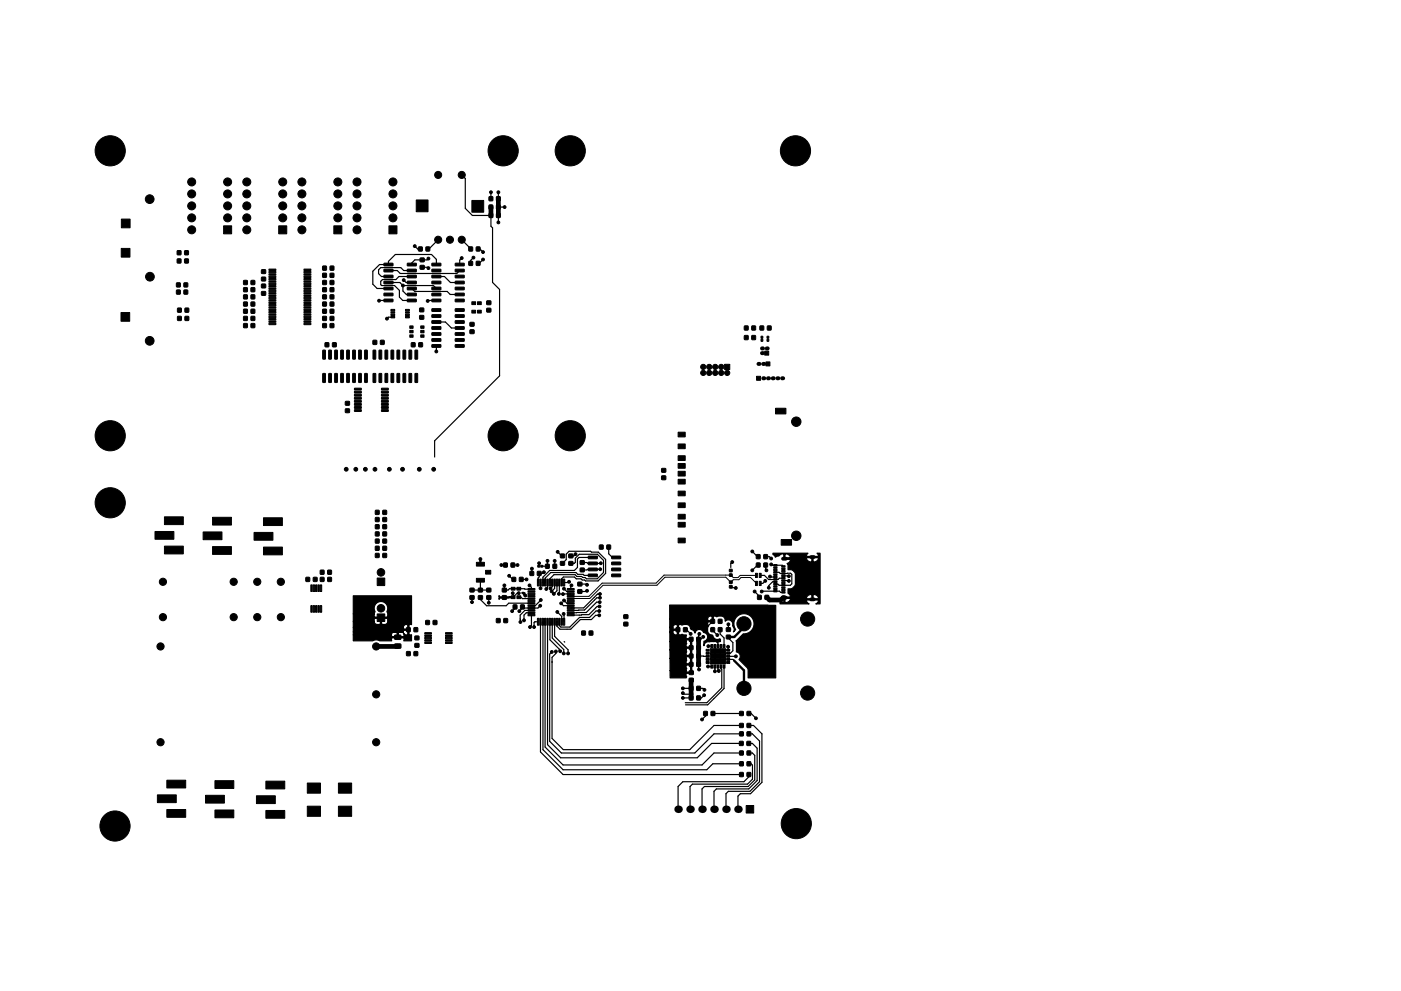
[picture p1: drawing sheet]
<svg xmlns="http://www.w3.org/2000/svg" width="297mm" height="210mm" viewBox="0 0 297 210" stroke-linecap="round" stroke-linejoin="round" font-family="sans-serif">
<g fill="#000" stroke="#000" stroke-width=".21">
<path d="M25.7 52.7h1.9v1.9h-1.9zM25.7 46.5h1.9v1.8h-1.9zM37.4 60l.8 .1v.8l-.8-.1zM37.6 53.2h.8l-.1 .8h-.7zM37.6 55h.8l-.1 .8h-.7zM39 60l.8 .1v.8l-.8-.1zM39.2 53.2h.7v.8h-.7zM39.2 55h.7v.8h-.7zM47.4 47.9h1.7v1.7h-1.7zM51.7 59.5h.7v.9l-.7-.1zM53.2 59.5h.8v.9l-.8-.1zM55.5 57.3l.8-.1v.8h-.8z"/>
<path d="M55.5 58.8h.8v.8h-.8zM57 59.6h1.4l.1 .2-1.4 .1zM57 59.1h1.4l.1 .2-1.4 .1zM57 58.6h1.4l.1 .2-1.4 .1zM57 58.1h1.4l.1 .2-1.4 .1zM57 57.6h1.4l.1 .2-1.4 .1zM57 57.1h1.4l.1 .2-1.4 .1zM59.1 47.9h1.7v1.7h-1.7zM64.5 57.1h1.4v.2l-1.4 .1zM64.5 57.6h1.4v.2l-1.4 .1zM64.5 58.1h1.4v.2l-1.4 .1zM64.5 58.6h1.4v.2l-1.4 .1z"/>
<path d="M64.5 59.1h1.4v.2l-1.4 .1zM64.5 59.6h1.4v.2l-1.4 .1zM68.4 56.5h.8v.8h-.8zM68.4 58h.8v.8h-.8zM68.4 59.5h.8v.9l-.8-.1zM70 56.5h.8l-.1 .8h-.7zM70 58h.8l-.1 .8h-.7zM70 59.5h.8l-.1 .9-.7-.1zM70.8 47.9h1.7v1.7h-1.7zM81.4 59.7l1.8-.1 .1 .5-.1 .1h-1.7zM81.4 58.4h1.8l.1 .4-.1 .2h-1.7zM81.4 57.1h1.8l.1 .5-.1 .1h-1.7z"/>
<path d="M81.4 55.9l1.8-.1 .1 .5-.1 .1h-1.7zM82.5 47.9h1.7v1.7h-1.7zM86.4 55.9l1.8-.1 .1 .5-.1 .1h-1.7zM86.4 57.1h1.8l.1 .5-.1 .1h-1.7zM86.4 58.4h1.8l.1 .4-.1 .2h-1.7zM86.4 59.7l1.8-.1 .1 .5-.1 .1h-1.7zM88.2 42.4h2.5v2.5h-2.5zM88.8 52.4h.7v.9l-.8-.1zM89.1 54.8l.8-.1v.8h-.8zM89.1 56.3h.8v.8h-.8zM90.3 52.4h.8v.9l-.8-.1zM91.6 59.7l1.8-.1 .1 .5-.1 .1h-1.7z"/>
<path d="M91.6 58.4h1.8l.1 .4-.1 .2h-1.7zM91.6 57.1h1.8l.1 .5-.1 .1h-1.7zM91.6 55.9l1.8-.1 .1 .5-.1 .1h-1.7zM96.5 55.9l1.8-.1 .1 .5-.1 .1h-1.7zM96.5 57.1h1.8l.1 .5-.1 .1h-1.7zM96.5 58.4h1.8l.1 .4-.1 .2h-1.7zM96.5 59.7l1.8-.1 .1 .5-.1 .1h-1.7zM99.4 52.4h.8v.9l-.8-.1zM99.4 55.5h.8v.8h-.8zM100 42.5h2.5v2.5h-2.5zM101 52.4h.8l-.1 .9-.7-.1zM101 55.5h.8l-.1 .8h-.7z"/>
<path d="M103.7 43.5h.8l-.1 .9-.7-.1zM103.7 41.7l.8 .1-.1 .8h-.7zM103.7 45.3h.8l-.1 .8h-.7zM105.3 43.5h.7v.9l-.7-.1zM105.3 41.7l.7 .1v.8h-.7zM105.3 45.3h.8l-.1 .8h-.7zM25.7 66.3h1.8v1.9h-1.8zM37.4 61.6h.8v.8h-.8zM37.7 67.1l.7 .1v.8h-.7zM37.7 65.4h.7v.8h-.7zM39 61.6h.8v.8h-.8zM39.2 67.1l.8 .1v.8h-.8z"/>
<path d="M39.2 65.4h.8v.8h-.8zM51.7 68.7h.7v.8h-.7zM51.7 67.1l.7 .1v.8h-.7zM51.7 65.6h.7v.9l-.7-.1zM51.7 64.1h.7v.8h-.7zM51.7 62.6h.7v.8h-.7zM51.7 61.1h.7v.8h-.7zM53.2 68.7h.8v.8h-.8zM53.2 67.1l.8 .1v.8h-.8zM53.2 65.6h.8v.9l-.8-.1zM53.2 64.1h.8v.8h-.8zM53.2 62.6h.8v.8h-.8z"/>
<path d="M53.2 61.1h.8v.8h-.8zM55.5 61.9h.8v.7h-.8zM55.5 60.3h.8v.7l-.8 .1zM57 68.6h1.4l.1 .2-1.4 .1zM57 68.1h1.4l.1 .2-1.4 .1zM57 67.6h1.4l.1 .2-1.4 .1zM57 67.1h1.4l.1 .2-1.4 .1zM57 66.6h1.4l.1 .2-1.4 .1zM57 66.1h1.4l.1 .2-1.4 .1zM57 65.6h1.4l.1 .2-1.4 .1zM57 65.1h1.4l.1 .2-1.4 .1zM57 64.6h1.4l.1 .2-1.4 .1z"/>
<path d="M57 64.1h1.4l.1 .2-1.4 .1zM57 63.6h1.4l.1 .2-1.4 .1zM57 63.1h1.4l.1 .2-1.4 .1zM57 62.6h1.4l.1 .2-1.4 .1zM57 62.1h1.4l.1 .2-1.4 .1zM57 61.6h1.4l.1 .2-1.4 .1zM57 61.1h1.4l.1 .2-1.4 .1zM57 60.6h1.4l.1 .2-1.4 .1zM57 60.1h1.4l.1 .2-1.4 .1zM64.5 60.1h1.4v.2l-1.4 .1zM64.5 60.6h1.4v.2l-1.4 .1zM64.5 61.1h1.4v.2l-1.4 .1z"/>
<path d="M64.5 61.6h1.4v.2l-1.4 .1zM64.5 62.1h1.4v.2l-1.4 .1zM64.5 62.6h1.4v.2l-1.4 .1zM64.5 63.1h1.4v.2l-1.4 .1zM64.5 63.6h1.4v.2l-1.4 .1zM64.5 64.1h1.4v.2l-1.4 .1zM64.5 64.6h1.4v.2l-1.4 .1zM64.5 65.1h1.4v.2l-1.4 .1zM64.5 65.6h1.4v.2l-1.4 .1zM64.5 66.1h1.4v.2l-1.4 .1zM64.5 66.6h1.4v.2l-1.4 .1zM64.5 67.1h1.4v.2l-1.4 .1z"/>
<path d="M64.5 67.6h1.4v.2l-1.4 .1zM64.5 68.1h1.4v.2l-1.4 .1zM64.5 68.6h1.4v.2l-1.4 .1zM68.5 74.3l.5 .1v1.7l-.1 .1-.5-.1zM68.5 79.3h.5v1.7l-.1 .2-.5-.2zM68.4 61.1h.8v.8h-.8zM68.4 62.6h.8v.8h-.8zM68.4 64.1h.8v.8h-.8zM68.4 65.6h.8v.9l-.8-.1zM68.4 67.1l.8 .1v.8h-.8zM68.4 68.7h.8v.8h-.8zM68.9 72.7l.8 .1v.8l-.8-.1z"/>
<path d="M69.7 74.3l.6 .1v1.7l-.1 .1-.5-.1zM69.7 79.3h.6v1.7l-.1 .2-.5-.2zM70 61.1h.8l-.1 .8h-.7zM70 62.6h.8l-.1 .8h-.7zM70 64.1h.8l-.1 .8h-.7zM70 65.6h.8l-.1 .9-.7-.1zM70 67.1l.8 .1-.1 .8h-.7zM70 68.7h.8l-.1 .8h-.7zM70.5 72.7l.8 .1-.1 .8-.7-.1zM71 74.3l.5 .1v1.7l-.1 .1-.5-.1zM71 79.3h.5v1.7l-.1 .2-.5-.2zM72.3 74.3l.5 .1v1.7l-.1 .1-.5-.1z"/>
<path d="M72.3 79.3h.5v1.7l-.1 .2-.5-.2zM73.5 74.3l.6 .1v1.7l-.1 .1-.5-.1zM73.5 79.3h.6v1.7l-.1 .2-.5-.2zM74.8 74.3l.6 .1v1.7l-.2 .1-.4-.1zM74.8 79.3h.6v1.7l-.2 .2-.4-.2zM76.1 74.3l.5 .1v1.7l-.1 .1-.5-.1zM76.1 79.3h.5v1.7l-.1 .2-.5-.2zM77.3 74.3l.6 .1v1.7l-.1 .1-.5-.1zM77.3 79.3h.6v1.7l-.1 .2-.5-.2zM79.1 74.3l.6 .1v1.7l-.1 .1-.5-.1zM79.1 79.3h.6v1.7l-.1 .2-.5-.2zM79.1 72.2h.8l-.1 .9-.7-.1z"/>
<path d="M80.4 74.3l.5 .1v1.7l-.1 .1-.5-.1zM80.4 79.3h.5v1.7l-.1 .2-.5-.2zM80.7 72.2h.7v.9l-.7-.1zM81.7 74.3l.5 .1v1.7l-.1 .1-.5-.1zM81.7 79.3h.5v1.7l-.1 .2-.5-.2zM82.9 67.1h.8v.3h-.8zM82.9 66.6h.8v.3h-.8zM82.9 66.1h.8v.3h-.8zM82.9 65.6h.8v.3h-.8zM81.4 63.5h1.8l.1 .4-.1 .1h-1.7zM81.4 62.2h1.8l.1 .5-.1 .1h-1.7zM81.4 61l1.8-.1 .1 .5-.1 .1h-1.7z"/>
<path d="M82.9 74.3l.6 .1v1.7l-.1 .1-.5-.1zM82.9 79.3h.6v1.7l-.1 .2-.5-.2zM84.2 74.3l.6 .1v1.7l-.2 .1-.4-.1zM84.2 79.3h.6v1.7l-.2 .2-.4-.2zM85.5 74.3l.5 .1v1.7l-.1 .1-.5-.1zM85.5 79.3h.5v1.7l-.1 .2-.5-.2zM86 65.6h.8v.3h-.8zM86 66.1h.8v.3h-.8zM86 66.6h.8v.3h-.8zM86 67.1h.8v.3h-.8zM86.9 71h.7v.6h-.7zM86.9 70.1h.7v.5h-.7z"/>
<path d="M86.9 69.1h.7v.6h-.7zM86.7 74.3l.6 .1v1.7l-.1 .1-.5-.1zM86.7 79.3h.6v1.7l-.1 .2-.5-.2zM87.2 72.7l.8 .1v.8l-.8-.1zM86.4 61l1.8-.1 .1 .5-.1 .1h-1.7zM86.4 62.2h1.8l.1 .5-.1 .1h-1.7zM86.4 63.5h1.8l.1 .4-.1 .1h-1.7zM88 74.3l.6 .1v1.7l-.2 .1-.4-.1zM88 79.3h.6v1.7l-.2 .2-.4-.2zM89.2 69.1h.7v.6h-.7zM89.2 70.1h.7v.5h-.7zM89.2 71h.7v.6h-.7z"/>
<path d="M88.8 72.7l.8 .1-.1 .8-.7-.1zM89 65.4h.8v.7h-.8zM89 67l.8-.1v.8h-.8zM91.6 73.1h1.8l.1 .5-.1 .1h-1.7zM91.6 71.9l1.8-.1 .1 .5-.1 .1h-1.7zM91.6 70.6h1.8l.1 .4-.1 .2h-1.7zM91.6 69.3h1.8l.1 .5-.1 .1h-1.7zM91.6 68.1l1.8-.1 .1 .5-.1 .1h-1.7zM91.6 66.8h1.8l.1 .4-.1 .1h-1.7zM91.6 65.5h1.8l.1 .5-.1 .1h-1.7zM91.6 63.5h1.8l.1 .4-.1 .1h-1.7zM91.6 62.2h1.8l.1 .5-.1 .1h-1.7z"/>
<path d="M91.6 61l1.8-.1 .1 .5-.1 .1h-1.7zM96.5 65.5h1.8l.1 .5-.1 .1h-1.7zM96.5 66.8h1.8l.1 .4-.1 .1h-1.7zM96.5 68.1l1.8-.1 .1 .5-.1 .1h-1.7zM96.5 69.3h1.8l.1 .5-.1 .1h-1.7zM96.5 70.6h1.8l.1 .4-.1 .2h-1.7zM96.5 71.9l1.8-.1 .1 .5-.1 .1h-1.7zM96.5 73.1h1.8l.1 .5-.1 .1h-1.7zM96.5 61l1.8-.1 .1 .5-.1 .1h-1.7zM96.5 62.2h1.8l.1 .5-.1 .1h-1.7zM96.5 63.5h1.8l.1 .4-.1 .1h-1.7zM99.7 70h.8v.7l-.8 .1z"/>
<path d="M99.7 68.4h.8v.8h-.8zM100 64h.8v.6h-.8zM100 65.8h.8v.6h-.8zM101.2 65.8h.8v.6h-.8zM101.2 64h.8v.6h-.8zM103.2 63.9l.8-.1 .1 .8h-.9zM103.2 65.4h.8l.1 .8h-.9zM153.6 77.3h1.1v1.1h-1.1zM157.8 71.2h.8v.8h-.8zM157.8 69.2h.8v.8h-.8zM159.4 71.2h.8l-.1 .8h-.7zM159.4 69.2h.8l-.1 .8h-.7z"/>
<path d="M161.4 72h.3v.4h-.3zM161.4 71.4h.3v.4l-.3-.1zM161.1 69.2h.8v.8h-.8zM162.4 76.8h.8v.8h-.8zM162.6 71.4h.4v.4l-.4-.1zM162.6 72h.4v.4h-.4zM162.1 74.5h.9v.8h-.9zM162.7 69.2h.8v.8h-.8zM73.2 85.2h.9v.7l-.8 .1zM73.2 86.8h.9v.7h-.8zM75.2 86.9h1.3l.1 .3-1.4 .1zM75.2 86.3h1.3l.1 .3-1.4 .1z"/>
<path d="M75.2 85.6h1.3l.1 .3-1.4 .1zM75.2 85h1.3l.1 .3-1.4 .1zM75.2 84.3h1.3l.1 .3-1.4 .1zM75.2 83.7h1.3l.1 .3-1.4 .1zM75.2 83h1.3l.1 .3-1.4 .1zM75.2 82.4h1.3l.1 .3-1.4 .1zM80.9 82.4h1.4v.3l-1.4 .1zM80.9 83h1.4v.3l-1.4 .1zM80.9 83.7h1.4v.3l-1.4 .1zM80.9 84.3h1.4v.3l-1.4 .1zM80.9 85h1.4v.3l-1.4 .1zM80.9 85.6h1.4v.3l-1.4 .1z"/>
<path d="M80.9 86.3h1.4v.3l-1.4 .1zM80.9 86.9h1.4v.3l-1.4 .1zM140.3 99.4h.8v.7l-.8 .1zM143.8 98.3h1.5v1h-1.5zM143.8 96.7h1.5v1h-1.5zM143.8 94.2h1.5v1h-1.5zM143.8 91.7h1.5v1h-1.5zM160.4 79.8h.9v.9h-.9zM164.4 86.6h2.2v1.2h-2.2zM32.9 112.8h4v1.6h-4zM34.9 115.9h4v1.6h-4zM34.9 109.7h4v1.6h-4z"/>
<path d="M43.1 112.9h4v1.6h-4zM45.1 116h4v1.6h-4zM45.1 109.8h4v1.6h-4zM53.9 113h4v1.6h-4zM55.9 116.1h4v1.6h-4zM55.9 109.9h4v1.6h-4zM79.6 117.4l.8 .1-.1 .8-.7-.1zM79.6 115.9h.8l-.1 .9-.7-.1zM79.6 114.4h.8l-.1 .8h-.7zM79.6 112.9h.8l-.1 .8h-.7zM79.6 111.3l.8 .1-.1 .8-.7-.1zM79.6 109.8h.8l-.1 .9-.7-.1z"/>
<path d="M79.6 108.3h.8l-.1 .8h-.7zM81.2 117.4l.7 .1v.8l-.7-.1zM81.2 115.9h.7v.9l-.7-.1zM81.2 114.4h.7v.8h-.7zM81.2 112.9h.7v.8h-.7zM81.2 111.3l.7 .1v.8l-.7-.1zM81.2 109.8h.7v.9l-.7-.1zM81.2 108.3h.7v.8h-.7zM106.8 119.5h.8l-.1 .8h-.7zM108.4 119.5h.7v.8h-.8zM114 120h.4v.3h-.4zM114.7 120h.4v.3h-.4z"/>
<path d="M115.7 119.7h.7v.9l-.7-.1zM117.3 119.7h.7v.9l-.8-.1zM118.8 117.6h.8l.1 .7h-.8zM118.8 119.2l.8-.1 .1 .8h-.8zM120.6 119.2l.8-.1 .1 .8h-.9zM120.6 117.6h.8l.1 .7h-.9zM123 119h.8l.1 .7h-.9zM124.8 119.3l1.7-.1 .2 .5-.2 .1h-1.7zM124.8 118h1.7l.2 .4-.2 .2h-1.7zM127.1 115.7h.8l-.1 .8h-.7zM128.7 115.7h.7v.8h-.7zM129.7 118h1.8l.1 .4-.1 .2h-1.7z"/>
<path d="M129.7 119.3l1.8-.1 .1 .5-.1 .1h-1.7zM140.3 101h.8v.7l-.8 .1zM143.8 114.2h1.5v1h-1.5zM143.8 110.8h1.5v1h-1.5zM143.8 109.1h1.5v1h-1.5zM143.8 106.7h1.5v1h-1.5zM143.8 104.2h1.5v1h-1.5zM143.8 101.7h1.5v1h-1.5zM143.8 100h1.5v1h-1.5zM160.4 117.7h.7v.8h-.7zM160.4 119.5h.7v.8h-.7zM162 117.7h.7v.8h-.8z"/>
<path d="M162 119.5h.7v.8h-.8zM165.6 114.5h2.2v1.2h-2.2zM64.9 122.5h.7v.9l-.7-.1zM65.9 128.5h.3v1.4h-.3zM65.9 124.1h.3v1.4h-.3zM66.4 128.5h.3v1.4h-.3zM66.4 124.1h.3v1.4h-.3zM66.9 128.5h.3v1.4h-.3zM66.9 124.1h.3v1.4h-.3zM66.5 122.5h.7v.9l-.8-.1zM67.4 128.5h.3v1.4h-.3zM67.4 124.1h.3v1.4h-.3z"/>
<path d="M67.9 128.5h.3v1.4h-.3zM67.9 124.1h.3v1.4h-.3zM67.9 121h.8v.8h-.8zM67.9 122.5h.8v.9l-.8-.1zM69.5 121h.8l-.1 .8h-.7zM69.5 122.5h.8l-.1 .9-.7-.1zM80 130.3h1.6v1.6h-1.6zM80 122.6h1.6v1.6h-1.6zM83.7 136.7l1.2-.1 .1 .9h-1.3zM83.7 134.8h1.2l.1 .8h-1.3zM86.2 133.2h.8l-.1 .8h-.7zM86.2 138.3h.8l-.1 .8h-.7z"/>
<path d="M87.8 133.2h.8l-.1 .8h-.7zM87.8 138.3h.8l-.1 .8h-.7zM88 136.6l.8-.1v.8h-.8zM88 135h.8v.7h-.8zM90.3 131.7h.7v.8h-.7zM90.1 136.2h1.4v.3h-1.4zM90.1 135.7h1.4v.3h-1.4zM90.1 135.2h1.4v.3h-1.4zM90.1 134.7h1.4v.3h-1.4zM90.1 134.2h1.4v.3h-1.4zM91.9 131.7h.7v.8h-.8zM94.5 134.2h1.4v.3h-1.4z"/>
<path d="M94.5 134.7h1.4v.3h-1.4zM94.5 135.2h1.4v.3h-1.4zM94.5 135.7h1.4v.3h-1.4zM94.5 136.2h1.4v.3h-1.4zM99.7 124.8h.8v.7l-.8 .1zM99.7 126.4h.8v.7l-.8 .1zM101.4 124.8h.8l.1 .7-.8 .1zM101.4 126.4h.8l.1 .7-.8 .1zM101 122.7h1.7v.8h-1.7zM101 119.3h1.7v.8h-1.7zM103.2 126.4h.8l.1 .7-.9 .1zM103.2 124.8h.8l.1 .7-.9 .1z"/>
<path d="M103 121h1.1v.8h-1.1zM105.3 131.3h.7v.8h-.7zM106.5 126.4h.8l.1 .7-.9 .1zM106.5 124.8h.8l.1 .7-.9 .1zM106.8 131.3h.8v.8h-.8zM108.4 124.6h.8v.6h-.8zM108.4 126.4h.8v.6h-.8zM108.6 122.5h.7v.9l-.7-.1zM108.8 128.4h.8v.8h-.8zM109.6 126.4h.8v.6h-.8zM109.6 124.6h.8v.6h-.8zM110.1 122.5h.8v.9l-.8-.1z"/>
<path d="M110.4 128.4h.8l-.1 .8h-.7zM112.4 121.2l.7 .1v.8h-.7zM112 130.4h1.4v.2l-1.4 .1zM112 129.9h1.4v.2l-1.4 .1zM112 129.4h1.4v.2l-1.4 .1zM112 128.9h1.4v.2l-1.4 .1zM112 128.4h1.4v.2l-1.4 .1zM112 127.9h1.4v.2l-1.4 .1zM112 127.4h1.4v.2l-1.4 .1zM112 126.9h1.4v.2l-1.4 .1zM112 126.4h1.4v.2l-1.4 .1zM112 125.9h1.4v.2l-1.4 .1z"/>
<path d="M112 125.4h1.4v.2l-1.4 .1zM112 124.9h1.4v.2l-1.4 .1zM114 122.9h.2v1.4h-.3zM114 131.2h.2v1.5l-.3-.1zM114 121.2l.7 .1v.8h-.8zM114.5 122.9h.2v1.4h-.3zM114.5 131.2h.2v1.5l-.3-.1zM115 122.9h.2v1.4h-.3zM115 131.2h.2v1.5l-.3-.1zM115.5 122.9h.2v1.4h-.3zM115.5 131.2h.2v1.5l-.3-.1zM116 122.9h.2v1.4h-.3z"/>
<path d="M116 131.2h.2v1.5l-.3-.1zM116.5 122.9h.2v1.4h-.3zM116.5 131.2h.2v1.5l-.3-.1zM117 122.9h.2v1.4h-.3zM117 131.2h.2v1.5l-.3-.1zM117.5 122.9h.2v1.4h-.3zM117.5 131.2h.2v1.5l-.3-.1zM118 122.9h.2v1.4h-.3zM118 131.2h.2v1.5l-.3-.1zM118.5 122.9h.2v1.4h-.3zM118.5 131.2h.2v1.5l-.3-.1zM119 122.9h.2v1.4h-.3z"/>
<path d="M119 131.2h.2v1.5l-.3-.1zM119.5 122.9h.2v1.4h-.3zM119.5 131.2h.2v1.5l-.3-.1zM120.3 124.9h1.4v.2l-1.4 .1zM120.3 125.4h1.4v.2l-1.4 .1zM120.3 125.9h1.4v.2l-1.4 .1zM120.3 126.4h1.4v.2l-1.4 .1zM120.3 126.9h1.4v.2l-1.4 .1zM120.3 127.4h1.4v.2l-1.4 .1zM120.3 127.9h1.4v.2l-1.4 .1zM120.3 128.4h1.4v.2l-1.4 .1zM120.3 128.9h1.4v.2l-1.4 .1z"/>
<path d="M120.3 129.4h1.4v.2l-1.4 .1zM120.3 129.9h1.4v.2l-1.4 .1zM120.3 130.4h1.4v.2l-1.4 .1zM122.5 123.5h.8l.1 .8h-.9zM122.5 125.1h.8l.1 .8h-.9zM123 120.6l.8-.1 .1 .8h-.9zM123.3 133.9h.8v.8h-.8zM124.9 133.9h.8v.8h-.8zM124.8 121.8h1.7l.2 .5-.2 .1h-1.7zM124.8 120.6l1.7-.1 .2 .5-.2 .1h-1.7zM129.7 120.6l1.8-.1 .1 .5-.1 .1h-1.7zM129.7 121.8h1.8l.1 .5-.1 .1h-1.7z"/>
<path d="M132.3 130.5l.8-.1v.8h-.8zM132.3 132h.8v.8h-.8zM143.4 133.2h.7v.8h-.7zM144.9 133.2h.8v.8h-.8zM146.2 135.2h.7v.9l-.8-.1zM146.2 137h.7v.8h-.8zM146.2 138.8h.7v.8h-.8zM147.7 135.2h.8v.9l-.8-.1zM147.7 137h.8v.8h-.8zM147.7 138.8h.8v.8h-.8zM149.7 139.7h.7v.4h-.7zM149.7 139.1h.7v.4h-.7z"/>
<path d="M149.7 138.4h.7v.4h-.7zM149.7 137.8h.7v.4h-.7zM150.7 136.8h.4v.6h-.4zM150.7 133.2h.8v.8h-.8zM150.7 131.4h.8v.8h-.8zM150.6 137.6h1.1v1.1h-1.1zM150.6 138.7h1.1v1.1h-1.1zM150.6 139.8h1.1v1.1h-1.1zM151.4 136.8h.4v.6h-.4zM152 136.8h.4v.6h-.4zM151.7 137.6h1.1v1.1h-1.1zM151.7 138.7h1.1v1.1h-1.1z"/>
<path d="M151.7 139.8h1.1v1.1h-1.1zM152.3 133.2h.8l-.1 .8h-.7zM152.3 131.4h.8l-.1 .8h-.7zM152.7 136.8h.4v.6h-.4zM153.3 136.8h.4v.6h-.4zM152.8 137.6h1v1.1h-1zM152.8 138.7h1v1.1h-1zM152.8 139.8h1v1.1h-1zM154.1 137.8h.6v.4h-.6zM154.1 138.4h.6v.4h-.6zM154.1 139.1h.6v.4h-.6zM154.1 139.7h.6v.4h-.6z"/>
<path d="M154 133.2h.8l.1 .7-.9 .1zM154 134.8h.8l.1 .7h-.9zM154.7 120.8h.5v.5h-.5zM154.7 121.8h.5v.5h-.5zM154.7 124.2h.5v.5l-.5 .1zM154.7 123.3h.5v.5h-.5zM160.2 123.3h.4v.9h-.4zM160.2 121.6h.4v.9h-.4zM160.6 126.3h.8v.9l-.8-.1zM161 121.6h.4v.9h-.4zM161 123.3h.4v.9h-.4zM162.2 126.3h.8l-.1 .9-.7-.1z"/>
<path d="M164 120.3h.7v.3h-.7zM164 121.8h.7v.3h-.7zM164 121.3h.7v.3h-.7zM164 120.8h.7v.3h-.7zM164 119.8h.7v.3h-.7zM164 122.3h.7v.3h-.7zM164 122.8h.7v.3h-.7zM164 123.3h.7v.3h-.7zM164 123.8h.7v.3h-.7zM164 124.3h.7v.3h-.7zM164 124.8h.7v.3h-.7zM164 125.3h.7v.3h-.7z"/>
<path d="M165.7 125.5h.7v.3h-.7zM165.7 125h.7v.3h-.7zM165.7 124.5h.7v.3h-.7zM165.7 124h.7v.3h-.7zM165.7 123.5h.7v.3h-.7zM165.7 123h.7v.3h-.7zM165.7 122.5h.7v.3h-.7zM165.7 122h.7v.3h-.7zM165.7 121.5h.7v.3h-.7zM165.7 121h.7v.3h-.7zM165.7 120.5h.7v.3h-.7zM165.7 120h.7v.3h-.7z"/>
<path d="M146.2 140.6h.7v.8h-.8zM146.2 145.6h.7v.9l-.8-.1zM146.2 147.7h.7v.8h-.8zM146.1 143.9h.9v.7l-.8 .1zM146.1 142.3h.9v.8h-.8zM147.7 140.6h.8v.8h-.8zM147.7 145.6h.8v.9l-.8-.1zM147.7 147.7h.8v.8h-.8zM149.7 140.4h.7v.4h-.7zM149.2 151h.8l-.1 .8h-.7zM150.7 141.1h.4v.7h-.4zM150.8 151h.7v.8h-.7z"/>
<path d="M151.4 141.1h.4v.7h-.4zM152 141.1h.4v.7h-.4zM152.7 141.1h.4v.7h-.4zM153.3 141.1h.4v.7h-.4zM154.1 140.4h.6v.4h-.6zM156.8 157.3h.8l-.1 .9-.7-.1zM156.8 151h.8v.8h-.8zM156.8 153.5h.8v.8h-.8zM156.8 155.3h.8v.8h-.8zM156.8 159.3l.8 .1v.8h-.8zM158.4 157.3h.7v.9l-.7-.1zM158.4 151h.8l-.1 .8h-.7z"/>
<path d="M158.4 153.5h.8l-.1 .8h-.7zM158.4 155.3h.8l-.1 .8h-.7zM158.4 159.3l.8 .1-.1 .8h-.7zM33.4 168.6h4v1.7h-4zM35.4 171.8h4v1.6h-4zM35.4 165.5h4v1.7h-4zM43.6 168.7h4v1.7h-4zM45.6 171.9h4v1.6h-4zM45.6 165.6h4v1.7h-4zM54.4 168.8h4v1.7h-4zM56.4 172h4v1.6h-4zM56.4 165.7h4v1.7h-4z"/>
<path d="M65.1 166.1h2.8v2.2h-2.8zM65.1 171h2.8v2.2h-2.8zM71.8 166.1h2.8v2.2h-2.8zM71.8 171h2.8v2.2h-2.8zM156.8 161.6l.8 .1v.8l-.8-.1zM156.8 163.9h.8v.9l-.8-.1zM158.4 161.6l.8 .1-.1 .8-.7-.1zM158.4 163.9h.8l-.1 .9-.7-.1zM158.2 170.9h1.6v1.6h-1.6z"/>
<circle cx="21" cy="32" r=".4"/>
<circle cx="21.7" cy="30.3" r=".4"/>
<circle cx="21.7" cy="33.7" r=".4"/>
<circle cx="23.4" cy="32" r="3.2"/>
<circle cx="23.4" cy="34.4" r=".4"/>
<circle cx="23.4" cy="29.6" r=".4"/>
<circle cx="25.1" cy="33.7" r=".4"/>
<circle cx="25.1" cy="30.3" r=".4"/>
<circle cx="25.8" cy="32" r=".4"/>
<circle cx="40.6" cy="38.6" r=".85"/>
<circle cx="48.3" cy="38.6" r=".85"/>
<circle cx="52.3" cy="38.6" r=".85"/>
<circle cx="59.9" cy="38.6" r=".85"/>
<circle cx="64" cy="38.6" r=".85"/>
<circle cx="71.6" cy="38.6" r=".85"/>
<circle cx="75.7" cy="38.6" r=".85"/>
<circle cx="83.3" cy="38.6" r=".85"/>
<circle cx="92.9" cy="37.1" r=".75"/>
<circle cx="97.9" cy="37.1" r=".75"/>
<circle cx="104.3" cy="32" r=".4"/>
<circle cx="105" cy="30.3" r=".4"/>
<circle cx="105" cy="33.7" r=".4"/>
<circle cx="106.7" cy="34.4" r=".4"/>
<circle cx="106.7" cy="29.6" r=".4"/>
<circle cx="106.7" cy="32" r="3.2"/>
<circle cx="108.4" cy="33.7" r=".4"/>
<circle cx="108.4" cy="30.3" r=".4"/>
<circle cx="109.1" cy="32" r=".4"/>
<circle cx="118.5" cy="32" r=".4"/>
<circle cx="119.2" cy="33.7" r=".4"/>
<circle cx="119.2" cy="30.3" r=".4"/>
<circle cx="120.9" cy="29.6" r=".4"/>
<circle cx="120.9" cy="34.4" r=".4"/>
<circle cx="120.9" cy="32" r="3.2"/>
<circle cx="122.6" cy="30.3" r=".4"/>
<circle cx="122.6" cy="33.7" r=".4"/>
<circle cx="123.3" cy="32" r=".4"/>
<circle cx="166.3" cy="32" r=".4"/>
<circle cx="167" cy="30.3" r=".4"/>
<circle cx="167" cy="33.7" r=".4"/>
<circle cx="168.7" cy="29.6" r=".4"/>
<circle cx="168.7" cy="34.4" r=".4"/>
<circle cx="168.7" cy="32" r="3.2"/>
<circle cx="170.4" cy="30.3" r=".4"/>
<circle cx="170.4" cy="33.7" r=".4"/>
<circle cx="171.1" cy="32" r=".4"/>
<circle cx="31.7" cy="42.3" r=".92"/>
<circle cx="31.8" cy="58.7" r=".92"/>
<circle cx="40.6" cy="48.8" r=".85"/>
<circle cx="40.6" cy="46.2" r=".85"/>
<circle cx="40.6" cy="43.7" r=".85"/>
<circle cx="40.6" cy="41.1" r=".85"/>
<circle cx="48.3" cy="46.2" r=".85"/>
<circle cx="48.3" cy="43.7" r=".85"/>
<circle cx="48.3" cy="41.1" r=".85"/>
<circle cx="52.3" cy="48.8" r=".85"/>
<circle cx="52.3" cy="46.2" r=".85"/>
<circle cx="52.3" cy="43.7" r=".85"/>
<circle cx="52.3" cy="41.1" r=".85"/>
<circle cx="59.9" cy="46.2" r=".85"/>
<circle cx="59.9" cy="43.7" r=".85"/>
<circle cx="59.9" cy="41.1" r=".85"/>
<circle cx="64" cy="48.8" r=".85"/>
<circle cx="64" cy="46.2" r=".85"/>
<circle cx="64" cy="43.7" r=".85"/>
<circle cx="64" cy="41.1" r=".85"/>
<circle cx="71.6" cy="46.2" r=".85"/>
<circle cx="71.6" cy="43.7" r=".85"/>
<circle cx="71.6" cy="41.1" r=".85"/>
<circle cx="75.7" cy="46.2" r=".85"/>
<circle cx="75.7" cy="48.8" r=".85"/>
<circle cx="75.7" cy="43.7" r=".85"/>
<circle cx="75.7" cy="41.1" r=".85"/>
<circle cx="83.3" cy="46.2" r=".85"/>
<circle cx="83.3" cy="43.7" r=".85"/>
<circle cx="83.3" cy="41.1" r=".85"/>
<circle cx="85.6" cy="59.4" r=".3"/>
<circle cx="87.9" cy="52.2" r=".3"/>
<circle cx="90.8" cy="56.9" r=".3"/>
<circle cx="90.8" cy="54.9" r=".3"/>
<circle cx="92.9" cy="50.9" r=".75"/>
<circle cx="95.4" cy="50.9" r=".75"/>
<circle cx="97.9" cy="54.8" r=".3"/>
<circle cx="97.9" cy="50.9" r=".75"/>
<circle cx="100.4" cy="54.7" r=".3"/>
<circle cx="102.4" cy="55.1" r=".3"/>
<circle cx="102.4" cy="53.5" r=".3"/>
<circle cx="104.1" cy="40.8" r=".3"/>
<circle cx="105.7" cy="47.2" r=".3"/>
<circle cx="105.7" cy="40.8" r=".3"/>
<circle cx="107" cy="43.9" r=".3"/>
<circle cx="31.7" cy="72.3" r=".92"/>
<circle cx="80.4" cy="63.8" r=".3"/>
<circle cx="82" cy="67.6" r=".3"/>
<circle cx="85.4" cy="60.6" r=".3"/>
<circle cx="90.7" cy="63.8" r=".3"/>
<circle cx="92.5" cy="74.6" r=".3"/>
<circle cx="149.1" cy="77.8" r=".55"/>
<circle cx="149.1" cy="79.1" r=".55"/>
<circle cx="150.4" cy="79.1" r=".55"/>
<circle cx="150.4" cy="77.8" r=".55"/>
<circle cx="151.6" cy="79.1" r=".55"/>
<circle cx="151.6" cy="77.8" r=".55"/>
<circle cx="152.9" cy="79.1" r=".55"/>
<circle cx="152.9" cy="77.8" r=".55"/>
<circle cx="154.2" cy="79.1" r=".55"/>
<circle cx="21" cy="92.5" r=".4"/>
<circle cx="21.7" cy="94.1" r=".4"/>
<circle cx="21.7" cy="90.8" r=".4"/>
<circle cx="23.4" cy="92.4" r="3.2"/>
<circle cx="23.4" cy="90.1" r=".4"/>
<circle cx="23.4" cy="94.9" r=".4"/>
<circle cx="25.1" cy="94.1" r=".4"/>
<circle cx="25.1" cy="90.8" r=".4"/>
<circle cx="25.8" cy="92.5" r=".4"/>
<circle cx="73.4" cy="99.6" r=".4"/>
<circle cx="75.4" cy="99.6" r=".4"/>
<circle cx="77.5" cy="99.6" r=".4"/>
<circle cx="79.5" cy="99.6" r=".4"/>
<circle cx="82.5" cy="99.6" r=".4"/>
<circle cx="85.3" cy="99.6" r=".4"/>
<circle cx="88.9" cy="99.6" r=".4"/>
<circle cx="91.9" cy="99.6" r=".4"/>
<circle cx="104.3" cy="92.5" r=".4"/>
<circle cx="105" cy="94.1" r=".4"/>
<circle cx="105" cy="90.8" r=".4"/>
<circle cx="106.7" cy="94.9" r=".4"/>
<circle cx="106.7" cy="90.1" r=".4"/>
<circle cx="106.7" cy="92.4" r="3.2"/>
<circle cx="108.4" cy="94.1" r=".4"/>
<circle cx="108.4" cy="90.8" r=".4"/>
<circle cx="109.1" cy="92.5" r=".4"/>
<circle cx="118.5" cy="92.5" r=".4"/>
<circle cx="119.2" cy="94.1" r=".4"/>
<circle cx="119.2" cy="90.8" r=".4"/>
<circle cx="120.9" cy="90.1" r=".4"/>
<circle cx="120.9" cy="94.9" r=".4"/>
<circle cx="120.9" cy="92.4" r="3.2"/>
<circle cx="122.6" cy="90.8" r=".4"/>
<circle cx="122.6" cy="94.1" r=".4"/>
<circle cx="123.3" cy="92.5" r=".4"/>
<circle cx="168.8" cy="89.5" r="1"/>
<circle cx="21" cy="106.7" r=".4"/>
<circle cx="21.7" cy="108.4" r=".4"/>
<circle cx="21.7" cy="105" r=".4"/>
<circle cx="23.4" cy="106.7" r="3.2"/>
<circle cx="23.4" cy="104.3" r=".4"/>
<circle cx="23.4" cy="109.1" r=".4"/>
<circle cx="25.1" cy="108.4" r=".4"/>
<circle cx="25.1" cy="105" r=".4"/>
<circle cx="25.8" cy="106.7" r=".4"/>
<circle cx="101.9" cy="118.6" r=".3"/>
<circle cx="106.3" cy="119.9" r=".3"/>
<circle cx="109.7" cy="119.9" r=".3"/>
<circle cx="114.3" cy="119.5" r=".3"/>
<circle cx="116.1" cy="119" r=".3"/>
<circle cx="117.6" cy="119" r=".3"/>
<circle cx="118.2" cy="117.1" r=".3"/>
<circle cx="122" cy="117.6" r=".3"/>
<circle cx="127.4" cy="119.5" r=".3"/>
<circle cx="155.2" cy="119.2" r=".3"/>
<circle cx="159.5" cy="117" r=".3"/>
<circle cx="163.5" cy="118.5" r=".3"/>
<circle cx="163.5" cy="119.7" r=".3"/>
<circle cx="168.8" cy="113.7" r="1"/>
<circle cx="34" cy="137.2" r=".76"/>
<circle cx="34.5" cy="123.4" r=".76"/>
<circle cx="34.5" cy="130.9" r=".76"/>
<circle cx="49.5" cy="123.4" r=".76"/>
<circle cx="49.5" cy="130.9" r=".76"/>
<circle cx="54.5" cy="123.4" r=".76"/>
<circle cx="54.5" cy="130.9" r=".76"/>
<circle cx="59.5" cy="123.4" r=".76"/>
<circle cx="59.5" cy="130.9" r=".76"/>
<circle cx="76.2" cy="128.5" r=".3"/>
<circle cx="76.3" cy="132.1" r=".3"/>
<circle cx="76.4" cy="133.9" r=".3"/>
<circle cx="77.7" cy="132.1" r=".3"/>
<circle cx="77.7" cy="128.6" r=".3"/>
<circle cx="77.7" cy="133.9" r=".3"/>
<circle cx="79.1" cy="133.9" r=".3"/>
<circle cx="79.8" cy="137.2" r=".76"/>
<circle cx="80.6" cy="133.9" r=".3"/>
<circle cx="80.8" cy="121.4" r=".8"/>
<circle cx="80.8" cy="129.1" r=".8"/>
<circle cx="82.2" cy="133.9" r=".3"/>
<circle cx="83.4" cy="130.1" r=".3"/>
<circle cx="83.5" cy="128.4" r=".3"/>
<circle cx="85.3" cy="128.4" r=".3"/>
<circle cx="85.4" cy="130.1" r=".3"/>
<circle cx="100.1" cy="127.8" r=".3"/>
<circle cx="103.6" cy="127.9" r=".3"/>
<circle cx="106.9" cy="124.2" r=".3"/>
<circle cx="108" cy="122.2" r=".3"/>
<circle cx="108.6" cy="129.7" r=".3"/>
<circle cx="108.7" cy="125.9" r=".3"/>
<circle cx="110" cy="125.9" r=".3"/>
<circle cx="110.1" cy="129.7" r=".3"/>
<circle cx="110.3" cy="132" r=".3"/>
<circle cx="111.1" cy="131.6" r=".3"/>
<circle cx="111.4" cy="126.4" r=".3"/>
<circle cx="111.6" cy="122.9" r=".3"/>
<circle cx="112.3" cy="124.2" r=".3"/>
<circle cx="112.4" cy="133" r=".3"/>
<circle cx="112.8" cy="120.6" r=".3"/>
<circle cx="113.2" cy="133" r=".3"/>
<circle cx="114.5" cy="128.5" r=".3"/>
<circle cx="114.6" cy="124.8" r=".3"/>
<circle cx="114.7" cy="127.3" r=".3"/>
<circle cx="115.3" cy="121.4" r=".3"/>
<circle cx="115.8" cy="125" r=".3"/>
<circle cx="116.7" cy="124.8" r=".3"/>
<circle cx="117" cy="125.5" r=".3"/>
<circle cx="117" cy="138.3" r=".3"/>
<circle cx="117.4" cy="126" r=".3"/>
<circle cx="117.9" cy="138.2" r=".3"/>
<circle cx="118.2" cy="129.8" r=".3"/>
<circle cx="118.5" cy="126" r=".3"/>
<circle cx="118.8" cy="138.2" r=".3"/>
<circle cx="119" cy="128" r=".3"/>
<circle cx="119.4" cy="126" r=".3"/>
<circle cx="119.5" cy="130.2" r=".3"/>
<circle cx="119.5" cy="138.6" r=".3"/>
<circle cx="119.6" cy="124.9" r=".3"/>
<circle cx="119.6" cy="127.4" r=".3"/>
<circle cx="120.4" cy="138.6" r=".3"/>
<circle cx="120.7" cy="123.4" r=".3"/>
<circle cx="121.2" cy="124.2" r=".3"/>
<circle cx="124.5" cy="124.1" r=".3"/>
<circle cx="124.5" cy="125.3" r=".3"/>
<circle cx="127.1" cy="129.6" r=".3"/>
<circle cx="127.1" cy="130.6" r=".3"/>
<circle cx="127.1" cy="128.7" r=".3"/>
<circle cx="127.2" cy="127.8" r=".3"/>
<circle cx="127.2" cy="126.8" r=".3"/>
<circle cx="127.2" cy="126" r=".3"/>
<circle cx="127.3" cy="120.8" r=".3"/>
<circle cx="146.4" cy="134.5" r=".3"/>
<circle cx="148.3" cy="134.5" r=".3"/>
<circle cx="149.1" cy="135.1" r=".3"/>
<circle cx="150.2" cy="137.1" r=".3"/>
<circle cx="151.1" cy="138.2" r=".27"/>
<circle cx="151.1" cy="139.3" r=".27"/>
<circle cx="152.1" cy="134.7" r=".3"/>
<circle cx="152.2" cy="139.3" r=".27"/>
<circle cx="152.2" cy="138.2" r=".27"/>
<circle cx="153.3" cy="138.2" r=".27"/>
<circle cx="153.3" cy="139.3" r=".27"/>
<circle cx="154.4" cy="137.2" r=".3"/>
<circle cx="154.4" cy="132.5" r=".3"/>
<circle cx="156" cy="124.7" r=".3"/>
<circle cx="156" cy="139.2" r=".3"/>
<circle cx="157.7" cy="132.3" r="1.5"/>
<circle cx="159.5" cy="121" r=".3"/>
<circle cx="160" cy="125.5" r=".3"/>
<circle cx="161.5" cy="125.5" r=".3"/>
<circle cx="162.2" cy="123.2" r=".3"/>
<circle cx="162.5" cy="121" r=".3"/>
<circle cx="163" cy="124.7" r=".3"/>
<circle cx="163.2" cy="122.3" r=".3"/>
<circle cx="167.2" cy="123.2" r=".3"/>
<circle cx="167.2" cy="122.2" r=".3"/>
<circle cx="171.2" cy="131.3" r="1.5"/>
<circle cx="34" cy="157.5" r=".76"/>
<circle cx="79.8" cy="147.3" r=".76"/>
<circle cx="79.8" cy="157.5" r=".76"/>
<circle cx="144.8" cy="146" r=".3"/>
<circle cx="144.8" cy="148.1" r=".3"/>
<circle cx="144.8" cy="147.1" r=".3"/>
<circle cx="148.2" cy="142" r=".3"/>
<circle cx="148.8" cy="152.6" r=".3"/>
<circle cx="149.3" cy="147.5" r=".3"/>
<circle cx="149.4" cy="146.4" r=".3"/>
<circle cx="150.1" cy="141.4" r=".3"/>
<circle cx="151.1" cy="140.3" r=".27"/>
<circle cx="151.6" cy="142.4" r=".3"/>
<circle cx="152.2" cy="140.3" r=".27"/>
<circle cx="152.4" cy="142.4" r=".3"/>
<circle cx="153.3" cy="140.3" r=".27"/>
<circle cx="157.7" cy="146" r="1.5"/>
<circle cx="160.3" cy="152.4" r=".3"/>
<circle cx="171.2" cy="147" r="1.5"/>
<circle cx="22" cy="175.3" r=".4"/>
<circle cx="22.7" cy="177" r=".4"/>
<circle cx="22.7" cy="173.6" r=".4"/>
<circle cx="24.4" cy="175.3" r="3.2"/>
<circle cx="24.4" cy="172.9" r=".4"/>
<circle cx="24.4" cy="177.7" r=".4"/>
<circle cx="26.1" cy="177" r=".4"/>
<circle cx="26.1" cy="173.6" r=".4"/>
<circle cx="26.8" cy="175.3" r=".4"/>
<circle cx="166.4" cy="174.7" r=".4"/>
<circle cx="167.1" cy="176.4" r=".4"/>
<circle cx="167.1" cy="173" r=".4"/>
<circle cx="168.8" cy="174.7" r="3.2"/>
<circle cx="168.8" cy="177.1" r=".4"/>
<circle cx="168.8" cy="172.3" r=".4"/>
<circle cx="170.5" cy="173" r=".4"/>
<circle cx="170.5" cy="176.4" r=".4"/>
<circle cx="171.2" cy="174.7" r=".4"/>
</g>
<g fill="#000">
<circle cx="160.8" cy="77.2" r=".43"/>
<circle cx="161.6" cy="74.9" r=".43"/>
<circle cx="161.6" cy="73.9" r=".43"/>
<circle cx="161.8" cy="77.2" r=".43"/>
<circle cx="162.6" cy="73.9" r=".43"/>
<circle cx="161.8" cy="80.3" r=".43"/>
<circle cx="162.8" cy="80.3" r=".43"/>
<circle cx="163.8" cy="80.3" r=".43"/>
<circle cx="164.8" cy="80.3" r=".43"/>
<circle cx="165.8" cy="80.3" r=".43"/>
<circle cx="143.8" cy="171.7" r=".8"/>
<circle cx="146.3" cy="171.7" r=".8"/>
<circle cx="148.8" cy="171.7" r=".8"/>
<circle cx="151.4" cy="171.7" r=".8"/>
<circle cx="153.9" cy="171.7" r=".8"/>
<circle cx="156.5" cy="171.7" r=".8"/>
</g>
<path d="M166 118.5h.6M172 118.2h.6M166 126.8h.6M172 127.2h.6" fill="none" stroke="#000" stroke-width=".8"/>
<g fill="none" stroke="#000" stroke-width=".25">
<path d="M97.9 37.1l.8 .8v6.3l1.5 1.5h3.9v2.3l.3 .3v11.6l1.5 1.5v18.4l-13.7 13.7v3.5M82.4 59.9h2.4l.6 .7M82.4 57.4h1.8l.7 .6h11.9l.7-.6M85.6 59.4l.5 .5h1.2M87.3 58.7h-2.7l-.7 .6h-2.8l-.4 .4v.7l.2 .2h2.8l1 1v1.4l.7 .7h1.9M87.3 57.4h-1.7l-.6-.6h-4.3l-.4 .4v.9l.6 .6h1.5M87.9 52.2l.6 .6h.6M89.5 56.7h1.2l.1 .2M90.8 54.9l-.2 .2h-2.6l-.7 .7v.3M92.5 56.1v-1.1l-1-1h-7.7l-1.4 1.5v.6h-1.9l-1.5 1.5v2.7l1 .9h2.4M92.5 58.7h1.7l1.3 1.2h2M92.9 50.9l-2 1.9h-.2"/>
<path d="M97.9 54.8l-.4 .4v.9M97.9 50.9l1.9 1.9M100.4 54.7l-.6 .5v.7M101.4 52.8h.4l.6 .7M102.4 55.1l-.8 .8h-.2M104.1 40.8v1.4M105.7 43.9h1.3M105.7 40.8v1.4M105.7 45.7v1.5M107 43.9h.1M82.4 63.7l-2 .1M83.3 67.3h-.9l-.4 .3"/>
<path d="M85.4 60.6h.1M85.4 60.6v1.2l.8 .7h1.1M85.4 60.6h6.5l.6 .6M87.3 61.2l.6 .6h6.9l.7 .7h2M92.5 63.7l-1.8 .1M92.5 73.4v1.2M92.5 68.3h1.9l1.3 1.3h1.8M106.3 119.9h.9M108.7 119.9h1M114.3 119.5l-.1 .6M116.1 119v1.1M117.6 119h.1"/>
<path d="M117.6 119v1.1M118.2 117.1l1.1 .9M119.3 119.5l.8-.8v-1.1l.6-.6h4.5l.2 .1h1.4l1.6 1.6v2.9l-1.6 1.7h-2.7l-.1-.2h-.6l-.2-.3h-1l-.4-.4h-2.3l-.4 .4v.8M120.9 119.4v.1h.9l.2-.2v-.9l.8-.8h3.9l1.3 1.3v2.6l-1.4 1.3h-2.3l-.2-.3h-.5l-.3-.2h-1l-.4-.4h-4.4l-.9 .9v.8M122 117.6l-.4 .4h-.6M123.4 119.3h1l.2 .2h2.8M125.7 118.3h-2.9l-.4 .3v1.8l-.6 .6h-5.3l-1.4 1.5v1.1M129.1 116.6v.9l.7 .8h.8M155.2 119.2l-.3 .4v.8M159.5 117l1.3 1.1M160.8 119.9l-1.3 1.1M162.3 118.1h.8l.4 .4"/>
<path d="M162.3 119.9v.9l.2 .2M163.5 119.7l.2 .2h2.1l.3 .3M100.1 125.2h3.5M100.1 126.8v1M101.9 123.1v2.1M101.9 126.8v.4l1.3 1.3h4.1l.6-.5h4.8M103.6 126.8v1.1M106.9 126.8h.3M106.9 124.2v1h.8l.3-.3 4.7 .1v-.4l-.4-.4M107.9 122.2l.8 .7h.2M108.7 125.9l.1 .8 .8-.8h.4M109.2 128.8v.3l-.6 .6"/>
<path d="M110 126.7h.5l.3 .3h1.9M110.5 122.9h1.1M112.7 132.7h.1M112.7 130.5v2.2M112.7 129.5h-1.4l-1 1v1.5M112.7 130h-1.1l-.5 .5v1.1M112.7 132.7l-.3 .3M112.8 120.6v1.1M114.1 131.9h-.7l-.2 .2v.9M114.5 128.5l-.5 .5h-3l-.2-.2v.2l-.7 .7M114.6 123.6v1.2M114.6 131.9v27.6l4.8 4.8h37.8"/>
<path d="M114.6 123.7h.1M114.6 123.6h.1M114.7 127.3h.1M114.7 127.3l-1.2 1.2h-.8M114.9 120.1h1.2M115.1 131.9v27.2l4.3 4.2h30.5l1.2-1.3h6.1M115.3 121.4l-.2 .3h-.8v.7l-.2 .2v1M115.6 131.9v26.6l3.8 3.8h29.4l2.6-2.5h5.8M116.1 120.1v.1M116.1 123.6v1.1l-.3 .3M116.1 131.9v26.1l2.8 2.8h28.9l3.1-3.1h6.3M116.1 123.6h.1"/>
<path d="M116.6 131.9v3.8l2 2 .2 .5M117 138.3l-.5 .5v18.5l2.5 2.5h28.3l4.1-4.1h5.8M117.1 123.6v.9l-.4 .3M117.1 131.9v3.5l2.4 2.4v.8M117.6 123.6v1.2l-.6 .7M117.6 131.9v3.1l2.8 2.9v.7M117.9 138.2v.4l-.9 .9v17.2l2.4 2.3h26.9l5.1-5.1h5.8M118.1 131.9h.1M118.1 123.6v1.7l-.7 .7M118.2 129.8l.9 1v1.1M118.6 123.6l-.1 2.4M119 128l.5 .5h1.5"/>
<path d="M119.5 130.2l.1 1.7M119.6 124.9l.6 .6h.8M119.6 127.4l.6 .6h.8M119.6 136.1l.1 .1M120.6 123.4l-.1 .2h-.9M121 126h-1.6M121.2 124.2l-.2 .2v.6M122.9 123.9h1.4l.2 .2M124.5 125.3l-.2 .2h-1.4M125.7 122.1h-1.8l-.3-.2h-1.1l-.4-.4h-5.3l-1.2 1.2v.9M127.1 129.6h-.7l-1.4 1.4h-2.1l-2.1 2h-1.9l-.3-.3v-.8M127.1 130.6h-.8l-.9 .8h-2.3l-2.1 2.1h-2.3l-.6-.7v-.9"/>
<path d="M127.1 128.7h-.5l-1.7 1.7-3.9 .1M127.2 127.8h-.7l-2.2 2.2h-3.3M127.2 126h-.5l-3 3h-2.7M127.2 126.8h-.7l-2.6 2.6-2.9 .1M127.3 120.8l-3.9 .1M145.3 133.6h.2l.9 .9M148.1 139.2l1.9 .1M148.3 134.5l-.2 .2v.9h.5l.5-.5M150.9 137.1h-.7M151.1 131.8l-1.4 1.4v.8l2.5 2.5v.6M151.1 133.6v.2l1 .9M152.7 133.6v.9l.8 .8v1.8"/>
<path d="M154.4 137.2v.8M154.4 139.3h1.6M154.4 138h.1M154.4 139.9h1l.2 .2M154.4 132.5v1.1h.5M154.4 135.1v.3l1 .9v1.8l-.6 .5h-.4M154.9 124.7h1.1M156 139.2v.1M160 125.5l1 1v.2M161.2 122.1h.9l.9 .9 2-.1 .2-.2h.9M161.5 125.5l3.7-.1 .3 .3h.6M162.3 123.2l-.6 .6h-.5"/>
<path d="M163.3 122.3l1.1 .1M164.4 123.4h-.6l-.8 .8v.5M164.4 121.4h.8l.2 .3 2.2-.1 .3 .3v2l-.3 .3h-2.4l-.2-.2h-.5M166.1 123.2h1.2M166.1 122.2h1.2M144.8 146h1.7M144.8 148.1h1.7M144.8 147.1l.2 .2h1.5M148.1 141l.1 1M148.1 146h.9l.4 .4M149.3 147.5l-.6 .6h-.6M149.6 151.4v.5l-.8 .7"/>
<path d="M150.1 141.4h.1M150.1 141.4h.8M151.2 151.4h6M151.6 141.4v1M152.2 141.4v.8l.2 .2M152.9 141.4v.5l.1 .2v3.8l-3.1 3.2h-4.6M153.5 141.4v4.7l-3.5 3.4h-4.7M158.7 157.7h.8l1 1v6.9l-1.7 1.8h-6.9l-.5 .5v3.8M158.8 151.4h.5l1 1M158.8 155.7h.7l1.5 1.5v8.7l-2 2h-4.6l-.5 .5v3.3M158.8 159.8h.7l.5 .5v5.2l-1.4 1.4h-9.2l-.6 .5v4.3M158.8 153.9h1l1.7 1.8v10.3l-2.4 2.4h-2.1l-.5 .5v2.8"/>
<path d="M158.8 164.3v.5l-1.1 1.1h-12.9l-1 1v4.8M158.8 162h.5l.2 .3v3l-1 1.1h-11.7l-.5 .5v4.8"/>
</g>
<path d="M101.9 118.6v1.1M157.7 132.3v.8l-2 2h-1.3M155.6 140.1l2.1 2.1v3.8" fill="none" stroke="#000" stroke-width=".5"/>
<path d="M104.1 43.9h.1M104.1 43.9v1.8M105.7 42.2h.1M105.7 42.2v3.5M84.3 137.1l-4.5 .1M148.1 135.6v5.4M162.6 126.7l.5 .6h2.5l.4-.5h.3M146.6 144.3l-.1 3.8" fill="none" stroke="#000" stroke-width="1"/>
<path d="M121 126.5h.1M121 127h.1M160.4 123.8l-1.3-1.3h-2l-.4 .5h-1.2l-.6 .5-1-1h-12.9l-1.7 1.7h-11.4l-2.9 2.8h-4M160.4 122.1h-3.5l-.4 .4h-1l-.6-.5h-14.1l-1.7 1.7h-11.4l-2.8 2.8h-3.9" fill="none" stroke="#000" stroke-width=".21"/>
<path d="M163.9 117.4h7.4l-.3 .5 .1 .2h2.3l.2-.2-.4-.5h.7v10.7h-.9l.5-.5-.1-.3h-2.3l-.1 .3 .6 .5h-6.2v-.5l.8 .2v-.9h.2v.9l.7-.1 .5-.6-.1-.2h-1.3h4.8l.1 .1h1v-.9h.3v.9h1l.2-.1a1.49 1.49 0 0 0-2.6 0h-4.8v-.2h1.3l.1-.2-.2-.3a.83 .83 0 0 1-.3-1.2l.9-.2 .6-.6v-2.5l-.6-.7-.9-.1v-1l-.2-.3 .4-.3 .3-.5-.1-.1h-1.3v-.2h4.8l.3 .5 .5 .2h.3v-.9h.3v.9l.7-.1 .5-.6-.2-.2-7.2 .2v-1h.2v.9h1.1l.1-.1a1.57 1.57 0 0 0-2.5-.3l-.7 .2-.5-.6zM74.9 126.4h12.3v6.1h-.3l-.2 .1v1.9l.2 .2h.3v1.3h-1.6l.1-.5-.2-.2h-2.3l-.2 .2 .1 .5h-2.6l-.6-.2-.9 .2h-4.1v-1.3h8.1l.2 .4h1v-.9h.3v.9h1a.6 .6 0 0 0 .1-.7 .6 .6 0 0 0-.6-.3l-.8 .1a.73 .73 0 0 0-1.2 .4v.1h-8.1v-.6h10.6a.58 .58 0 0 0 .3 .5 .58 .58 0 0 0 .7-.1v-.8h-.8l-.2 .4h-10.6v-1h10.6l.2 .4h.8v-.9a.58 .58 0 0 0-.7 0 .58 .58 0 0 0-.3 .5h-10.6v-1.2h4.4a.64 .64 0 0 0 .7 .6h.5l.1-.2v-1.1h.3v1.1l.2 .2h.5a.64 .64 0 0 0 .6-.6v-.6l-.2-.1h-2.5l-.2 .1v.6h-4.4v-1.6h4.4v.5l.2 .1h2.5l.2-.1v-.5a.83 .83 0 0 1 0-1.1 1.45 1.45 0 0 0-1.8-1.5 1.45 1.45 0 0 0-.9 2.1l-.2 .5h-4.4zM105.8 126.4l.2 .2h2.9v.2l-2.9 .1-.2 .3zM108.6 125.8l.1 .1zM110.6 125.8l.2-.1 .5 .1v.4h-.2zM142 128.4h22.5v15.4h-5.9v-1.9l-1.9-2.1a.94 .94 0 0 0-.6-1.5l-.1-2.3 1.6-1.5a2.14 2.14 0 0 0 2.3-2.5 2.14 2.14 0 0 0-3-1.6 2.14 2.14 0 0 0-.9 3.2l-.5 .5a1.13 1.13 0 0 0-.2-1.4 .94 .94 0 0 0-.4-1.1 .94 .94 0 0 0-1.1 .2 1.08 1.08 0 0 0-.6-1.1 1.08 1.08 0 0 0-1.2 .2l-.6-.2-.2 .2v1.1l-1-.1-.2 .2 .2 .7-.1 .2a1.33 1.33 0 0 0 .3 1.6 .87 .87 0 0 1 1 .7 .93 .93 0 0 0 1.2 .2l.2 .2v.4l-.6 .2-.2-.2-1.6 .1a.94 .94 0 0 0-1.2 .8v-1a.94 .94 0 0 0 .8-.9 .94 .94 0 0 0-.8-.9 .94 .94 0 0 0-1-.6 .94 .94 0 0 0-.8 .7l-.4-.5a.88 .88 0 0 1-.8-.9 1.35 1.35 0 0 0-1.6-.3l-.4-.1-.3 .1v1.9l.1 .2 .6-.2 .9 .2v.6l.1 .2h1.1v7.3h-1.1l-.2 .2 .2 .6-.1 .2h-3.4v-1.5h3.3l.2 .3h.8v-1.5h-.8l-.1 .2 .1 .6-.2 .4h-3.3v-2.6h3.4l.1 .4-.1 .6 .1 .1h.8v-1.5h-.8l-.1 .4h-3.4l-.1-1.8h3.5l.1 .4-.1 .6 .1 .2h.8v-1.6h-.8l-.1 .4h-3.5v-1.8h3.5l.1 .4-.1 .6 .1 .2h.8v-1.5h-.8l-.1 .3h-3.5v-2h.7a.58 .58 0 0 0 .3 .5 .58 .58 0 0 0 .6-.1v-.8h-.8l-.1 .4h-.7v-1h.7l.1 .4h.8v-.9l-.1-.1a.66 .66 0 0 0-.8 .6h-.7v-1.8h8l.2 .4h.8v-.8l-.2-.2a.66 .66 0 0 0-.8 .6h-8z" fill="#000" stroke="#000" stroke-width=".25"/>
</svg>
